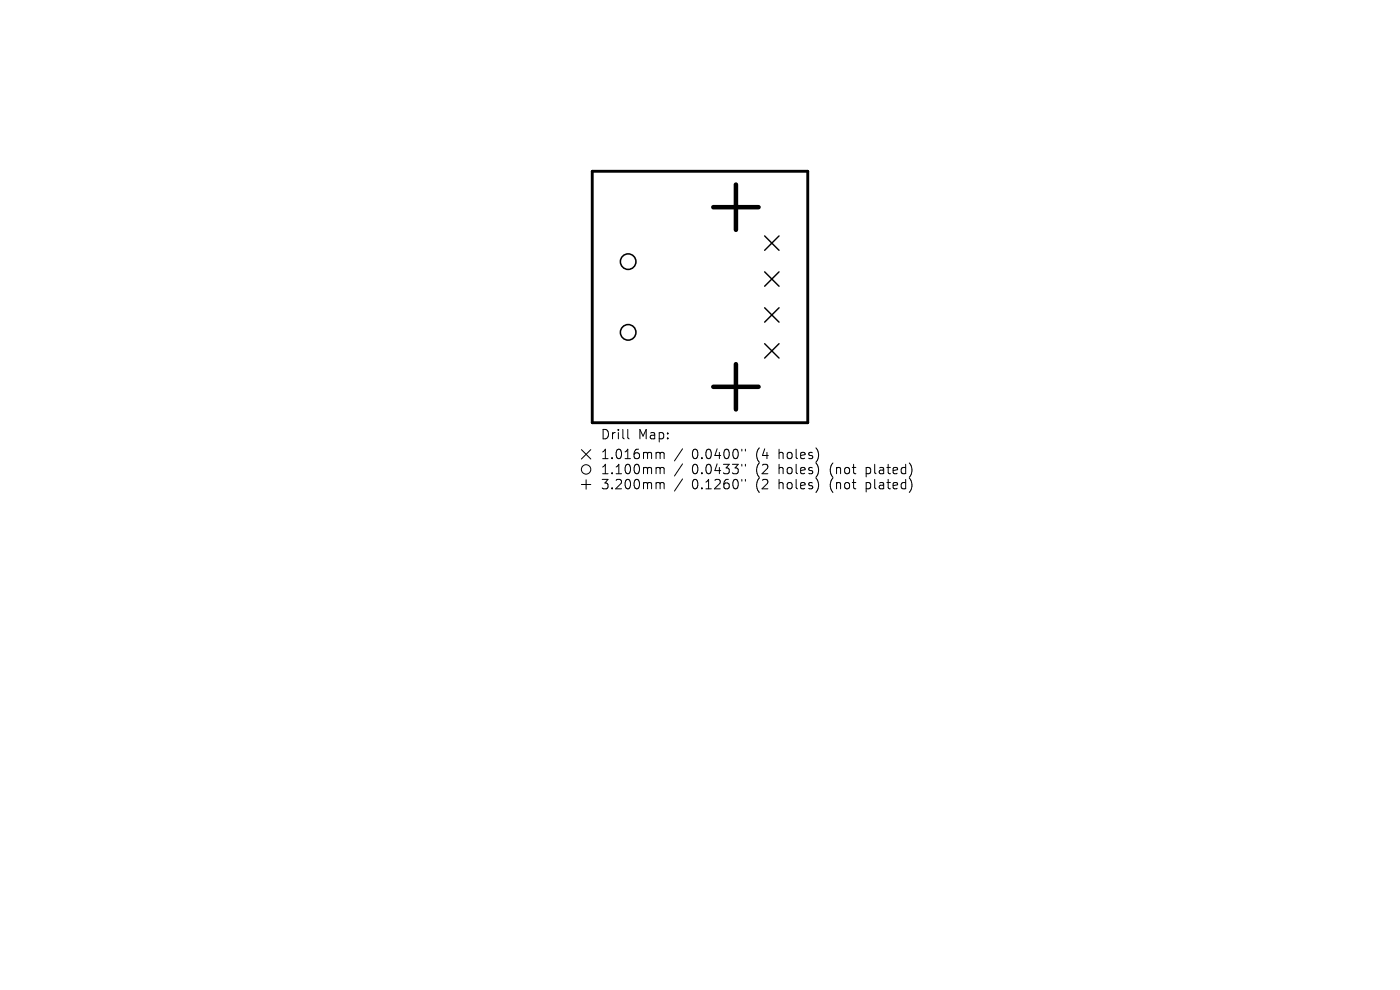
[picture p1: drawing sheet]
<svg xmlns="http://www.w3.org/2000/svg" width="297mm" height="210mm" viewBox="0 0 297 210" stroke-linecap="round" stroke-linejoin="round" font-family="sans-serif">
<defs><g id="words">
<g font-size="2.8">
<text x="127.3" y="93.5">Drill</text>
<text x="135.3" y="93.5">Map:</text>
<text x="127.3" y="97.7">1.016mm</text>
<text x="127.3" y="100.9">1.100mm</text>
<text x="146.8" y="97.7">0.0400&quot;</text>
<text x="146.8" y="100.9">0.0433&quot;</text>
<text x="160.5" y="97.7">(4</text>
<text x="160.5" y="100.9">(2</text>
<text x="165.5" y="97.7">holes)</text>
<text x="165.5" y="100.9">holes)</text>
<text x="176.5" y="100.9">(not</text>
<text x="184.3" y="100.9">plated)</text>
<text x="127.3" y="104.1">3.200mm</text>
<text x="146.8" y="104.1">0.1260&quot;</text>
<text x="160.5" y="104.1">(2</text>
<text x="165.5" y="104.1">holes)</text>
<text x="176.5" y="104.1">(not</text>
<text x="184.3" y="104.1">plated)</text>
</g>
</g></defs>
<path d="M125.6 36.3h45.8v53.4h-45.8z" fill="none" stroke="#000" stroke-width=".61"/>
<path d="M162.2 50l3.1 3.1M162.2 57.7l3.1 3M165.3 50l-3.1 3.1M165.3 57.7l-3.1 3M162.2 65.3l3.1 3M162.2 72.9l3.1 3.1M165.3 65.3l-3.1 3M165.3 72.9l-3.1 3.1" fill="none" stroke="#000" stroke-width=".3"/>
<g fill="none" stroke="#000" stroke-width=".33">
<circle cx="133.3" cy="55.5" r="1.65"/>
<circle cx="133.3" cy="70.5" r="1.65"/>
</g>
<path d="M156.1 39.2v9.6M151.3 44h9.6M156.1 77.3v9.6M151.3 82.1h9.6" fill="none" stroke="#000" stroke-width=".96"/>
<g fill="none" stroke="#000" stroke-width=".21">
<path d="M123.3 95.4l2 2M125.3 95.4l-2 2M133.2 91.1v1.7l.3 .3M139.5 96h.3l.2 .2M139.5 99.2h.3l.2 .2M140 96.2l.3-.2 .5 .1 .1 1.2M140 96.2v1.1M140 99.4v1.1M140 99.4l.3-.2 .5 .1 .1 1.2M144.8 95.2l-1.7 2.6M144.8 98.4l-1.7 2.6M157.4 95.3v.4"/>
<path d="M157.4 98.5v.4M158.1 95.3v.4M158.1 98.5v.4M123.3 102.8h2M124.3 101.8v2M139.5 102.4h.3l.2 .2M140 102.6v1.1M140 102.6l.3-.2 .5 .1 .1 1.2M144.8 101.6l-1.7 2.6M157.4 101.7v.4M158.1 101.7v.4"/>
<circle cx="124.3" cy="99.6" r="1"/>
</g>
<use href="#words"/>
</svg>
